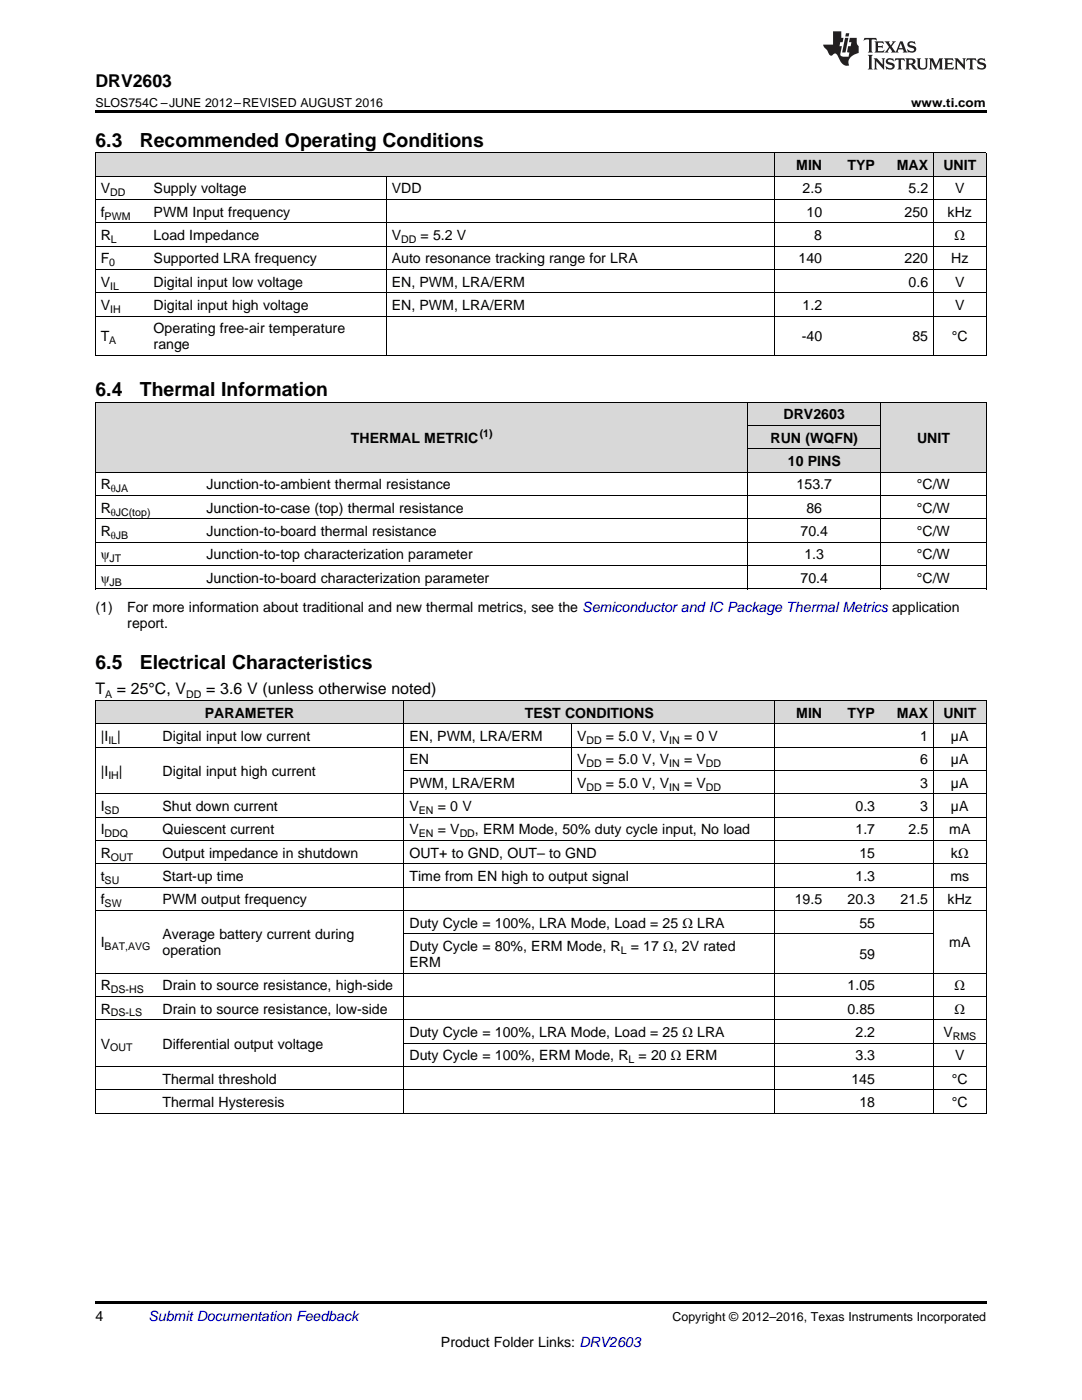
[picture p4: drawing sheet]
<svg xmlns="http://www.w3.org/2000/svg" width="216mm" height="279mm" viewBox="0 0 216 279" stroke-linecap="round" stroke-linejoin="round" font-family="sans-serif">
<defs><g id="words">
<g font-size="3.9">
<text x="19" y="29.3">6.3</text>
<text x="27.9" y="29.3">Recommended Operating Conditions</text>
<text x="19" y="79.1">6.4</text>
<text x="27.9" y="79.1">Thermal Information</text>
<text x="19" y="133.4">6.5</text>
<text x="27.9" y="133.4">Electrical Characteristics</text>
</g>
<text font-size="3.5" x="19" y="17.3">DRV2603</text>
<g font-size="3.2">
<text x="19" y="138.6">T</text>
<text x="23.3" y="138.6">= 25°C, V</text>
<text x="41.1" y="138.6">= 3.6 V (unless otherwise noted)</text>
</g>
<g font-size="2.8">
<text x="158.9" y="33.9">MIN</text>
<text x="169.1" y="33.9">TYP</text>
<text x="178.9" y="33.9">MAX</text>
<text x="188.2" y="33.9">UNIT</text>
<text x="20.1" y="38.6">V</text>
<text x="30.7" y="38.6">Supply voltage</text>
<text x="78.2" y="38.6">VDD</text>
<text x="160.2" y="38.6">2.5</text>
<text x="181.3" y="38.6">5.2</text>
<text x="190.6" y="38.6">V</text>
<text x="20.1" y="43.3">f</text>
<text x="20.1" y="47.9">R</text>
<text x="30.7" y="43.3">PWM Input frequency</text>
<text x="30.7" y="47.9">Load Impedance</text>
<text x="78.2" y="47.9">V</text>
<text x="83.9" y="47.9">= 5.2 V</text>
<text x="160.9" y="43.3">10</text>
<text x="162.5" y="47.9">8</text>
<text x="180.5" y="43.3">250</text>
<text x="189.1" y="43.3">kHz</text>
<text x="190.5" y="47.9">Ω</text>
<text x="20.1" y="52.6">F</text>
<text x="30.7" y="52.6">Supported LRA frequency</text>
<text x="78.2" y="52.6">Auto resonance tracking range for LRA</text>
<text x="159.3" y="52.6">140</text>
<text x="180.5" y="52.6">220</text>
<text x="189.8" y="52.6">Hz</text>
<text x="20.1" y="57.2">V</text>
<text x="30.7" y="57.2">Digital input low voltage</text>
<text x="78.2" y="57.2">EN, PWM, LRA/ERM</text>
<text x="181.3" y="57.2">0.6</text>
<text x="190.6" y="57.2">V</text>
<text x="20.1" y="61.9">V</text>
<text x="30.7" y="61.9">Digital input high voltage</text>
<text x="78.2" y="61.9">EN, PWM, LRA/ERM</text>
<text x="160.2" y="61.9">1.2</text>
<text x="190.6" y="61.9">V</text>
<text x="20.1" y="68.1">T</text>
<text x="30.7" y="66.5">Operating free-air temperature</text>
<text x="30.7" y="69.7">range</text>
<text x="160" y="68.1">-40</text>
<text x="182.1" y="68.1">85</text>
<text x="189.9" y="68.1">°C</text>
<text x="156.4" y="83.7">DRV2603</text>
<text x="70" y="88.4">THERMAL METRIC</text>
<text x="153.7" y="88.4">RUN (WQFN)</text>
<text x="183" y="88.4">UNIT</text>
<text x="157.2" y="93">10 PINS</text>
<text x="20.1" y="97.7">R</text>
<text x="41.2" y="97.7">Junction-to-ambient thermal resistance</text>
<text x="159" y="97.7">153.7</text>
<text x="183" y="97.7">°C/W</text>
<text x="20.1" y="102.3">R</text>
<text x="20.1" y="107">R</text>
<text x="41.2" y="102.3">Junction-to-case (top) thermal resistance</text>
<text x="41.2" y="107">Junction-to-board thermal resistance</text>
<text x="159.7" y="107">70.4</text>
<text x="160.9" y="102.3">86</text>
<text x="183" y="102.3">°C/W</text>
<text x="183" y="107">°C/W</text>
<text x="20.1" y="111.7">ψ</text>
<text x="41.2" y="111.7">Junction-to-top characterization parameter</text>
<text x="160.5" y="111.7">1.3</text>
<text x="183" y="111.7">°C/W</text>
<text x="20.1" y="116.3">ψ</text>
<text x="41.2" y="116.3">Junction-to-board characterization parameter</text>
<text x="159.7" y="116.3">70.4</text>
<text x="183" y="116.3">°C/W</text>
<text x="19" y="122.2">(1)</text>
<text x="25.4" y="122.2">For more information about traditional and new thermal metrics, see the Semiconductor and IC Package Thermal Metrics application</text>
<text x="25.4" y="125.3">report.</text>
<text x="40.9" y="143.2">PARAMETER</text>
<text x="104.7" y="143.2">TEST CONDITIONS</text>
<text x="158.9" y="143.2">MIN</text>
<text x="169.1" y="143.2">TYP</text>
<text x="178.9" y="143.2">MAX</text>
<text x="188.2" y="143.2">UNIT</text>
<text x="20.1" y="147.9">|I |</text>
<text x="32.4" y="147.9">Digital input low current</text>
<text x="81.7" y="147.9">EN, PWM, LRA/ERM</text>
<text x="115.1" y="147.9">V</text>
<text x="120.9" y="147.9">= 5.0 V, V</text>
<text x="136.5" y="147.9">= 0 V</text>
<text x="183.6" y="147.9">1</text>
<text x="189.8" y="147.9">µA</text>
<text x="20.1" y="154.9">|I</text>
<text x="23.7" y="154.9">|</text>
<text x="32.4" y="154.9">Digital input high current</text>
<text x="81.7" y="152.5">EN</text>
<text x="115.1" y="152.5">V</text>
<text x="120.9" y="152.5">= 5.0 V, V</text>
<text x="136.5" y="152.5">= V</text>
<text x="183.6" y="152.5">6</text>
<text x="189.8" y="152.5">µA</text>
<text x="20.1" y="161.9">I</text>
<text x="32.4" y="161.9">Shut down current</text>
<text x="81.7" y="157.2">PWM, LRA/ERM</text>
<text x="81.7" y="161.9">V</text>
<text x="87.3" y="161.9">= 0 V</text>
<text x="115.1" y="157.2">V</text>
<text x="120.9" y="157.2">= 5.0 V, V</text>
<text x="136.5" y="157.2">= V</text>
<text x="170.7" y="161.9">0.3</text>
<text x="183.6" y="157.2">3</text>
<text x="183.6" y="161.9">3</text>
<text x="189.8" y="157.2">µA</text>
<text x="189.8" y="161.9">µA</text>
<text x="20.1" y="166.5">I</text>
<text x="32.4" y="166.5">Quiescent current</text>
<text x="81.7" y="166.5">V</text>
<text x="87.3" y="166.5">= V</text>
<text x="94.8" y="166.5">, ERM Mode, 50% duty cycle input, No load</text>
<text x="170.7" y="166.5">1.7</text>
<text x="181.3" y="166.5">2.5</text>
<text x="189.4" y="166.5">mA</text>
<text x="20.1" y="171.2">R</text>
<text x="32.4" y="171.2">Output impedance in shutdown</text>
<text x="81.7" y="171.2">OUT+ to GND, OUT– to GND</text>
<text x="171.5" y="171.2">15</text>
<text x="189.8" y="171.2">kΩ</text>
<text x="20.1" y="175.8">t</text>
<text x="32.4" y="175.8">Start-up time</text>
<text x="81.7" y="175.8">Time from EN high to output signal</text>
<text x="170.7" y="175.8">1.3</text>
<text x="189.7" y="175.8">ms</text>
<text x="20.1" y="180.5">f</text>
<text x="32.4" y="180.5">PWM output frequency</text>
<text x="81.7" y="185.1">Duty Cycle = 100%, LRA Mode, Load = 25 Ω LRA</text>
<text x="158.6" y="180.5">19.5</text>
<text x="169.1" y="180.5">20.3</text>
<text x="171.5" y="185.1">55</text>
<text x="179.7" y="180.5">21.5</text>
<text x="189.1" y="180.5">kHz</text>
<text x="20.1" y="189.1">I</text>
<text x="32.4" y="187.5">Average battery current during</text>
<text x="32.4" y="190.6">operation</text>
<text x="81.7" y="189.8">Duty Cycle = 80%, ERM Mode, R</text>
<text x="125.9" y="189.8">= 17 Ω, 2V rated</text>
<text x="171.5" y="191.4">59</text>
<text x="189.4" y="189.1">mA</text>
<text x="20.1" y="197.6">R</text>
<text x="32.4" y="197.6">Drain to source resistance, high-side</text>
<text x="81.7" y="193">ERM</text>
<text x="169.1" y="197.6">1.05</text>
<text x="190.5" y="197.6">Ω</text>
<text x="20.1" y="202.3">R</text>
<text x="32.4" y="202.3">Drain to source resistance, low-side</text>
<text x="169.1" y="202.3">0.85</text>
<text x="190.5" y="202.3">Ω</text>
<text x="20.1" y="209.3">V</text>
<text x="32.4" y="209.3">Differential output voltage</text>
<text x="81.7" y="206.9">Duty Cycle = 100%, LRA Mode, Load = 25 Ω LRA</text>
<text x="170.7" y="206.9">2.2</text>
<text x="188.2" y="206.9">V</text>
<text x="81.7" y="211.6">Duty Cycle = 100%, ERM Mode, R</text>
<text x="127.4" y="211.6">= 20 Ω ERM</text>
<text x="170.7" y="211.6">3.3</text>
<text x="190.6" y="211.6">V</text>
<text x="32.4" y="216.3">Thermal threshold</text>
<text x="32.4" y="220.9">Thermal Hysteresis</text>
<text x="169.9" y="216.3">145</text>
<text x="171.5" y="220.9">18</text>
<text x="189.9" y="216.3">°C</text>
<text x="189.9" y="220.9">°C</text>
<text x="19" y="263.6">4</text>
<text x="88" y="268.9">Product Folder Links: DRV2603</text>
</g>
<text font-size="2.8" fill="#0000c8" x="29.6" y="263.6">Submit Documentation Feedback</text>
<g font-size="2.5">
<text x="19" y="21.4">SLOS754C –JUNE 2012–REVISED AUGUST 2016</text>
<text x="181.8" y="21.4">www.ti.com</text>
<text x="134.2" y="263.6">Copyright © 2012–2016, Texas Instruments Incorporated</text>
</g>
<g font-size="2.1">
<text x="22" y="39.2">DD</text>
<text x="20.9" y="43.8">PWM</text>
<text x="21.8" y="53.1">0</text>
<text x="22.1" y="48.5">L</text>
<text x="80" y="48.5">DD</text>
<text x="22" y="57.8">IL</text>
<text x="22" y="62.4">IH</text>
<text x="21.8" y="68.7">A</text>
<text x="95.7" y="87.2">(1)</text>
<text x="22.1" y="98.2">θJA</text>
<text x="22.1" y="102.9">θJC(top)</text>
<text x="22.1" y="107.6">θJB</text>
<text x="21.9" y="112.2">JT</text>
<text x="21.9" y="116.9">JB</text>
<text x="21" y="139.2">A</text>
<text x="37.1" y="139.2">DD</text>
<text x="21.6" y="148.4">IL</text>
<text x="117" y="148.4">DD</text>
<text x="133.5" y="148.4">IN</text>
<text x="21.6" y="155.4">IH</text>
<text x="117" y="153.1">DD</text>
<text x="133.5" y="153.1">IN</text>
<text x="140.9" y="153.1">DD</text>
<text x="117" y="157.8">DD</text>
<text x="133.5" y="157.8">IN</text>
<text x="140.9" y="157.8">DD</text>
<text x="20.9" y="162.4">SD</text>
<text x="20.9" y="167.1">DDQ</text>
<text x="83.6" y="162.4">EN</text>
<text x="83.6" y="167.1">EN</text>
<text x="91.7" y="167.1">DD</text>
<text x="22.1" y="171.7">OUT</text>
<text x="20.9" y="176.4">SU</text>
<text x="20.9" y="181">SW</text>
<text x="20.9" y="189.6">BAT,AVG</text>
<text x="123.9" y="190.4">L</text>
<text x="22.1" y="198.2">DS-HS</text>
<text x="22.1" y="202.8">DS-LS</text>
<text x="22" y="209.8">OUT</text>
<text x="190.1" y="207.5">RMS</text>
<text x="125.4" y="212.2">L</text>
</g>
</g></defs>
<g fill="#d8d8d8">
<path d="M19 139.8h12.4v4.7h-12.4z"/>
<path d="M31.4 139.8h49.2v4.7h-49.2z"/>
<path d="M80.6 139.8h33.5v4.7h-33.5z"/>
<path d="M114.1 139.8h40.5v4.7h-40.5z"/>
<path d="M154.6 139.8h10.5v4.7h-10.5z"/>
<path d="M165.1 139.8h10.6v4.7h-10.6z"/>
<path d="M175.7 139.8h10.6v4.7h-10.6z"/>
<path d="M186.3 139.8h10.5v4.7h-10.5z"/>
<path d="M19 80.3h21.1v14h-21.1z"/>
<path d="M40.1 80.3h109.2v14h-109.2z"/>
<path d="M175.7 80.3h21.1v14h-21.1z"/>
<path d="M149.3 89.6h26.4v4.7h-26.4z"/>
<path d="M149.3 85h26.4v4.6h-26.4z"/>
<path d="M149.3 80.3h26.4v4.7h-26.4z"/>
<path d="M19 30.6h10.6v4.6h-10.6z"/>
<path d="M29.6 30.6h47.5v4.6h-47.5z"/>
<path d="M77.1 30.6h77.5v4.6h-77.5z"/>
<path d="M154.6 30.6h10.5v4.6h-10.5z"/>
<path d="M165.1 30.6h10.6v4.6h-10.6z"/>
<path d="M175.7 30.6h10.6v4.6h-10.6z"/>
<path d="M186.3 30.6h10.5v4.6h-10.5z"/>
</g>
<g fill="#000">
<path d="M19 22h177.8v.5h-177.8zM19 70.9l.2 .1zM77 70.9l.1 .1zM154.5 70.9l.1 .1zM186.2 70.9l.1 .1zM196.7 70.9l.1 .1zM19 117.5l.2 .1zM149.2 117.5l.1 .1zM175.6 117.5l.1 .1zM196.7 117.5l.1 .1zM19 222.1l.2 .1zM80.5 222.1l.1 .1z"/>
<path d="M114 222.1l.1 .1zM154.5 222.1l.1 .1zM186.2 222.1l.1 .1zM196.7 222.1l.1 .1zM19 259.7h177.8v.5h-177.8z"/>
</g>
<g fill="none" stroke="#000" stroke-width=".2">
<path d="M19 39.8h177.8M19 35.2h177.8M19 30.5h177.8M19.1 30.5v40.5M77.1 35.2v35.8M154.5 30.5v40.5M186.2 30.5v40.5M196.8 30.5v40.5M19 58.4h177.8M19 53.8h177.8M19 49.1h177.8M19 44.5h177.8"/>
<path d="M19 70.9h177.8M19 63.1h177.8M19 98.9h177.8M19 94.2h177.8M19 80.3h177.8M19.1 80.3v37.3M149.2 80.3v37.3M149.3 89.6h26.4M149.3 84.9h26.4M175.7 80.3v37.3M196.8 80.3v37.3M19 117.5h177.8"/>
<path d="M19 112.9h177.8M19 108.2h177.8M19 103.6h177.8M19 139.8h177.8M19.1 139.8v82.4M80.6 139.8v82.4M154.5 139.8v82.4M186.2 139.8v82.4M196.8 139.8v82.4M19 158.4h177.8M19 149.1h177.8M19 144.4h177.8"/>
<path d="M80.6 153.8h116.2M114 144.5v14M19 177h177.8M19 172.4h177.8M19 167.7h177.8M19 163.1h177.8M19 198.8h177.8M19 194.2h177.8M19 181.7h177.8M80.6 186.4h105.7M19 217.5h177.8M19 212.8h177.8"/>
<path d="M19 203.5h177.8M80.6 208.2h116.2M19 222.1h177.8"/>
</g>
<g fill="#231f20">
<path d="M172.5 7.6l-.1 .5 .4-.2h.6v.1v2.1l-.2 .4h.9l-.2-.4v-2.1l.1-.1h.5l.5 .2-.2-.5zM174.5 8.3l.2 .3v1.5l-.2 .4h1.8l.2-.6a1.04 1.04 0 0 1-1.3 .2v-.7h.6l.3 .2v-.6l-.3 .2h-.6v-.6l.8-.1 .4 .3-.2-.5zM176.5 8.3l.9 1.1-.9 1.1h.8l-.2-.2 .4-.7 .5 .7-.2 .2h1.5l-.2-.2 .2-.4h.9l.1 .4-.2 .2h1l-.3-.3-.7-1.9h-.5l-.9 2-.8-1 .9-1h-.8l.1 .3-.4 .5-.3-.6 .1-.2zM179.7 8.6l.4 1h-.7zM181.3 8.4a.63 .63 0 0 0-.2 .7 .63 .63 0 0 0 .6 .4l.6 .2 .1 .2a.75 .75 0 0 1-.7 .4 .75 .75 0 0 1-.6-.5l.1 .7 .1-.1a1.11 1.11 0 0 0 1.5-.6 1.13 1.13 0 0 0-1.2-.8l-.1-.4a1.04 1.04 0 0 1 1.2 .2l-.2-.5-.2 .1-.4-.2zM173.2 10.9l.2 .4v2.2l-.2 .4h1l-.3-.4v-2.2l.3-.4zM174.3 11.6l.3 .4v1.5l-.3 .4h.8l-.2-.4v-1.3l1.5 1.7v-1.9l.2-.4h-.7l.2 .4v.9l-1.1-1.3zM177 11.8a.62 .62 0 0 0-.2 .7 .62 .62 0 0 0 .6 .4l.6 .1 .1 .3a.76 .76 0 0 1-.7 .3 .76 .76 0 0 1-.7-.4l.2 .7 .1-.1a1.11 1.11 0 0 0 1.5-.6 1.13 1.13 0 0 0-1.2-.8l-.1-.4a1.04 1.04 0 0 1 1.2 .2l-.2-.6-.2 .1-.5-.1zM178.7 11.6l-.2 .6a.61 .61 0 0 1 .8-.3v1.6l-.2 .4h.9l-.2-.4v-1.6a.63 .63 0 0 1 .7 .3l-.1-.6zM180.6 11.6l.3 .4v1.5l-.3 .4h1l-.2-.2-.1-.8 .6 .2a.76 .76 0 0 0 1.2 .7l-1-1a.58 .58 0 0 0 .6-.5 .58 .58 0 0 0-.5-.6zM181.4 11.9h.1a.45 .45 0 0 1 .5 .1 .45 .45 0 0 1 .1 .5l-.8 .2zM182.9 11.6l.2 .2a2.17 2.17 0 0 0 .3 1.9 .99 .99 0 0 0 1.6-.6v-1.1l.2-.4h-.7l.2 .2a1.92 1.92 0 0 1-.2 1.8 .6 .6 0 0 1-.9-.5v-1.1l.2-.4zM185.4 11.6l.2 .4v1.5l-.2 .4h.7l-.2-.4v-1.4l.8 1.8 .8-1.8v1.4l-.2 .4h.9l-.2-.4v-1.5l.2-.4h-.8l-.6 1.5-.6-1.5zM188.4 11.6l.2 .4v1.5l-.2 .4h1.8l.1-.6a1.04 1.04 0 0 1-1.2 .1v-.6h.5l.4 .2v-.6l-.4 .2h-.5v-.7h.8l.3 .3-.1-.6zM190.5 11.6l.2 .4v1.5l-.2 .4h.7l-.2-.4v-1.3l1.5 1.7v-1.9l.2-.4h-.7l.2 .4v.9l-1.1-1.3zM192.9 11.6l-.1 .6a.61 .61 0 0 1 .7-.3l.1 1.6-.3 .4h1l-.3-.4 .1-1.6a.63 .63 0 0 1 .7 .3l-.1-.6zM195.2 11.8a.62 .62 0 0 0-.2 .7 .62 .62 0 0 0 .6 .4l.6 .1 .1 .3a.76 .76 0 0 1-.7 .3 .76 .76 0 0 1-.6-.4l.1 .7 .1-.1a1.11 1.11 0 0 0 1.6-.6 1.13 1.13 0 0 0-1.3-.8l-.1-.4a1.04 1.04 0 0 1 1.2 .2l-.1-.6-.2 .1-.5-.1z"/>
<path d="M166.2 6.3v2.6h-1.9v.4l.8 .9a.91 .91 0 0 0 1 .8 .56 .56 0 0 1 .5-.3 .56 .56 0 0 1 .5 .3l.4 .8a1.53 1.53 0 0 0 1.9 1.2 1.54 1.54 0 0 1 1-2.1l.9-.3v-1.4a1.52 1.52 0 0 1-.4-1.6h-1.3l-.2 .8h.5l-.2 .8h-.5l-.1 1v.2l.4 .1-.2 .8a1.93 1.93 0 0 1-1.6-.3l.3-1.8h-.5l.2-.8h.4l.2-.8h-.4v-1.3zM168.6 7.6l-.6 2.9h.7l.6-2.9zM168.8 6.6l-.1 .7h.6l.2-.7z"/>
</g>
<use href="#words"/>
</svg>
